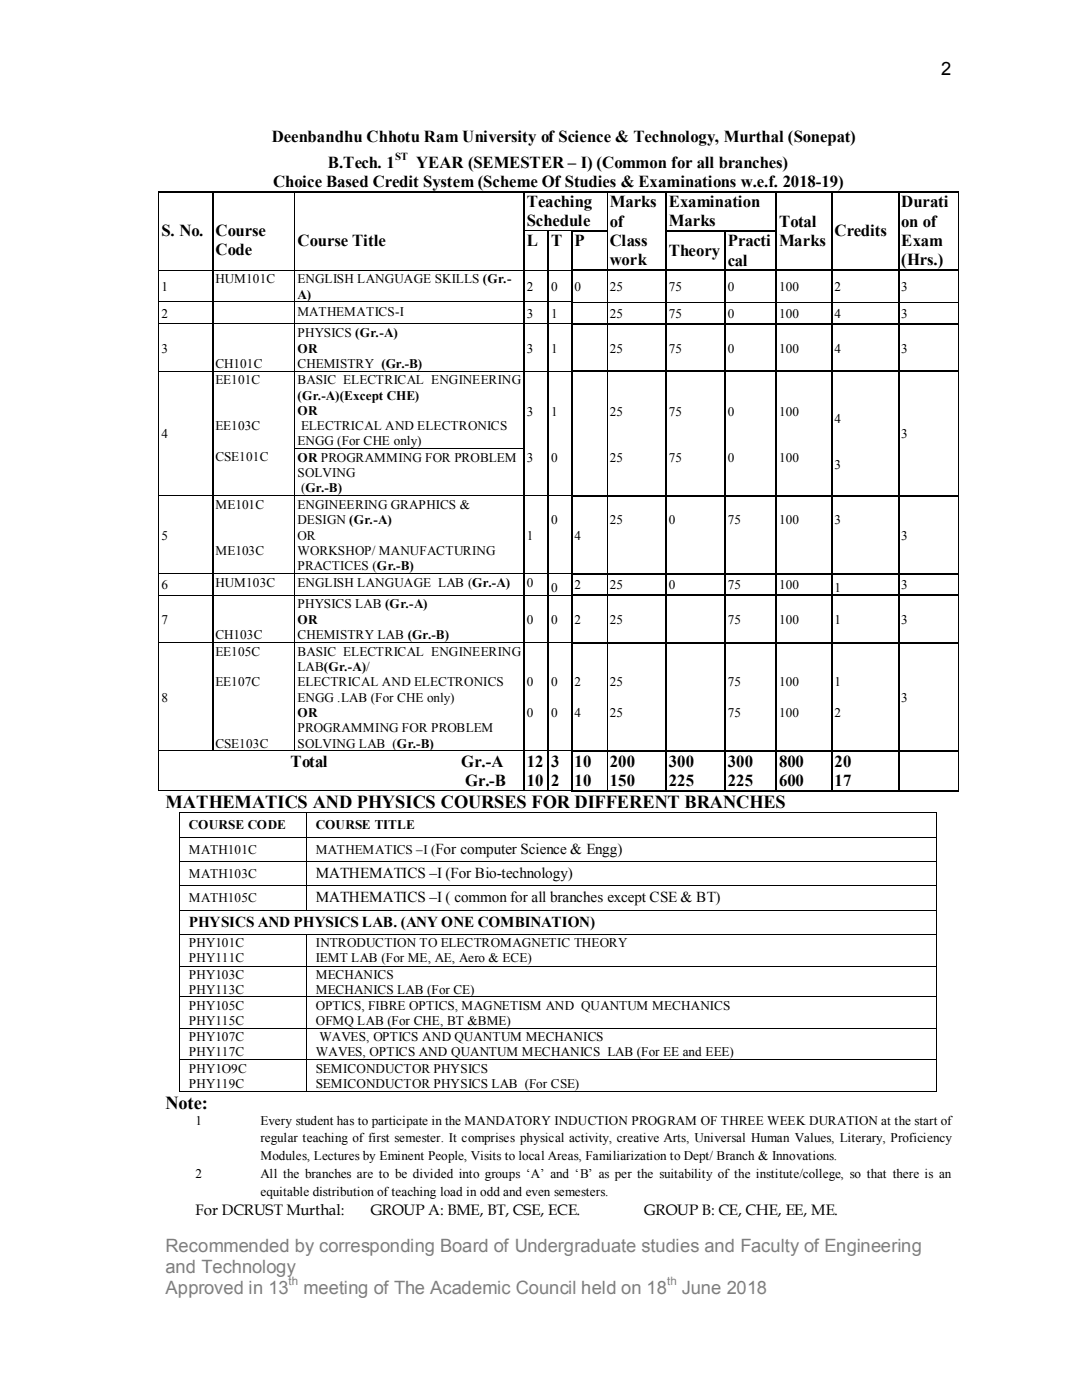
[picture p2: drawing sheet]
<svg xmlns="http://www.w3.org/2000/svg" width="216mm" height="279mm" viewBox="0 0 216 279" stroke-linecap="round" stroke-linejoin="round" font-family="sans-serif">
<defs><g id="words">
<g font-size="3.7">
<text x="187.8" y="15">2</text>
<text x="33" y="161.3">MATHEMATICS AND PHYSICS COURSES FOR DIFFERENT BRANCHES</text>
<text x="33" y="221.3">Note:</text>
</g>
<g font-size="3.7" fill="#7f7f7f">
<text x="33" y="249.8">Recommended by corresponding Board of Undergraduate studies and Faculty of Engineering</text>
<text x="33" y="254">and Technology</text>
<text x="33" y="258.1">Approved in 13</text>
<text x="60.5" y="258.1">meeting of The Academic Council held on 18</text>
<text x="136.1" y="258.1">June 2018</text>
</g>
<g font-size="3.3">
<text x="54.3" y="28.3">Deenbandhu Chhotu Ram University of Science &amp; Technology, Murthal (Sonepat)</text>
<text x="65.4" y="33.4">B.Tech. 1</text>
<text x="83.1" y="33.4">YEAR (SEMESTER – I) (Common for all branches)</text>
<text x="54.5" y="37.3">Choice Based Credit System (Scheme Of Studies &amp; Examinations w.e.f. 2018-19)</text>
<text x="105.2" y="41.3">Teaching</text>
<text x="121.7" y="41.4">Marks</text>
<text x="133.4" y="41.3">Examination</text>
<text x="179.8" y="41.4">Durati</text>
<text x="32.3" y="47.2">S. No.</text>
<text x="43" y="47.2">Course</text>
<text x="105.2" y="45.1">Schedule</text>
<text x="121.7" y="45.2">of</text>
<text x="133.4" y="45.1">Marks</text>
<text x="155.4" y="45.2">Total</text>
<text x="166.5" y="47.2">Credits</text>
<text x="179.8" y="45.2">on of</text>
<text x="43" y="51">Code</text>
<text x="59.4" y="49">Course Title</text>
<text x="105.2" y="49.2">L</text>
<text x="110" y="49.2">T</text>
<text x="114.6" y="49.2">P</text>
<text x="121.7" y="49">Class</text>
<text x="121.7" y="52.8">work</text>
<text x="133.4" y="51.1">Theory</text>
<text x="145.2" y="49.2">Practi</text>
<text x="145.2" y="53">cal</text>
<text x="155.4" y="49">Marks</text>
<text x="179.8" y="49">Exam</text>
<text x="179.8" y="52.8">(Hrs.)</text>
<text x="58" y="153">Total</text>
<text x="92" y="153">Gr.-A</text>
<text x="105.2" y="153">12</text>
<text x="110" y="153">3</text>
<text x="114.6" y="153">10</text>
<text x="121.7" y="153">200</text>
<text x="133.4" y="153">300</text>
<text x="145.2" y="153">300</text>
<text x="155.4" y="153">800</text>
<text x="166.5" y="153">20</text>
<text x="92.8" y="156.8">Gr.-B</text>
<text x="105.2" y="156.8">10</text>
<text x="110" y="156.8">2</text>
<text x="114.6" y="156.8">10</text>
<text x="121.7" y="156.8">150</text>
<text x="133.4" y="156.8">225</text>
<text x="145.2" y="156.8">225</text>
<text x="155.4" y="156.8">600</text>
<text x="166.5" y="156.8">17</text>
</g>
<g font-size="3">
<text x="86.9" y="170.4">For computer Science &amp; Engg)</text>
<text x="63" y="175.3">MATHEMATICS –I (For Bio-technology)</text>
<text x="37.7" y="185.1">PHYSICS AND PHYSICS LAB. (ANY ONE COMBINATION)</text>
<text x="63" y="180.1">MATHEMATICS –I ( common for all branches except CSE &amp; BT)</text>
<text x="39" y="242.4">For DCRUST Murthal:</text>
<text x="74" y="242.4">GROUP A: BME, BT, CSE, ECE.</text>
<text x="128.5" y="242.4">GROUP B: CE, CHE, EE, ME.</text>
</g>
<g font-size="2.6">
<text x="32.3" y="58.1">1</text>
<text x="43" y="56.6">HUM101C</text>
<text x="59.4" y="59.6">A)</text>
<text x="59.4" y="56.6">ENGLISH LANGUAGE SKILLS (Gr.-</text>
<text x="105.2" y="58.1">2</text>
<text x="110" y="58.1">0</text>
<text x="114.6" y="58.1">0</text>
<text x="121.7" y="58.1">25</text>
<text x="133.4" y="58.1">75</text>
<text x="145.2" y="58.1">0</text>
<text x="155.4" y="58.1">100</text>
<text x="166.5" y="58.1">2</text>
<text x="179.8" y="58.1">3</text>
<text x="32.3" y="63.4">2</text>
<text x="59.4" y="63">MATHEMATICS-I</text>
<text x="105.2" y="63.4">3</text>
<text x="110" y="63.4">1</text>
<text x="121.7" y="63.4">25</text>
<text x="133.4" y="63.4">75</text>
<text x="145.2" y="63.4">0</text>
<text x="155.4" y="63.4">100</text>
<text x="166.5" y="63.4">4</text>
<text x="179.8" y="63.4">3</text>
<text x="32.3" y="70.4">3</text>
<text x="59.4" y="67.3">PHYSICS (Gr.-A)</text>
<text x="59.4" y="70.4">OR</text>
<text x="105.2" y="70.4">3</text>
<text x="110" y="70.4">1</text>
<text x="121.7" y="70.4">25</text>
<text x="133.4" y="70.4">75</text>
<text x="145.2" y="70.4">0</text>
<text x="155.4" y="70.4">100</text>
<text x="166.5" y="70.4">4</text>
<text x="179.8" y="70.4">3</text>
<text x="43" y="73.4">CH101C</text>
<text x="43" y="76.7">EE101C</text>
<text x="59.4" y="73.4">CHEMISTRY (Gr.-B)</text>
<text x="59.4" y="76.7">BASIC ELECTRICAL ENGINEERING</text>
<text x="59.4" y="79.8">(Gr.-A)(Except CHE)</text>
<text x="59.4" y="82.9">OR</text>
<text x="105.2" y="83">3</text>
<text x="110" y="83">1</text>
<text x="121.7" y="83">25</text>
<text x="133.4" y="83">75</text>
<text x="145.2" y="83">0</text>
<text x="155.4" y="83">100</text>
<text x="32.3" y="87.5">4</text>
<text x="43" y="85.9">EE103C</text>
<text x="59.4" y="88.9">ENGG (For CHE only)</text>
<text x="60.1" y="85.9">ELECTRICAL AND ELECTRONICS</text>
<text x="166.5" y="84.4">4</text>
<text x="179.8" y="87.5">3</text>
<text x="43" y="92">CSE101C</text>
<text x="59.4" y="92.2">OR PROGRAMMING FOR PROBLEM</text>
<text x="59.4" y="95.2">SOLVING</text>
<text x="105.2" y="92.1">3</text>
<text x="110" y="92.1">0</text>
<text x="121.7" y="92.1">25</text>
<text x="133.4" y="92.1">75</text>
<text x="145.2" y="92.1">0</text>
<text x="155.4" y="92.1">100</text>
<text x="166.5" y="93.6">3</text>
<text x="43" y="101.5">ME101C</text>
<text x="59.4" y="101.5">ENGINEERING GRAPHICS &amp;</text>
<text x="60.1" y="98.2">(Gr.-B)</text>
<text x="32.3" y="107.7">5</text>
<text x="59.4" y="104.6">DESIGN (Gr.-A)</text>
<text x="59.4" y="107.7">OR</text>
<text x="105.2" y="107.7">1</text>
<text x="110" y="104.6">0</text>
<text x="114.6" y="107.7">4</text>
<text x="121.7" y="104.6">25</text>
<text x="133.4" y="104.6">0</text>
<text x="145.2" y="104.6">75</text>
<text x="155.4" y="104.6">100</text>
<text x="166.5" y="104.6">3</text>
<text x="179.8" y="107.7">3</text>
<text x="43" y="110.7">ME103C</text>
<text x="59.4" y="110.7">WORKSHOP/ MANUFACTURING</text>
<text x="59.4" y="113.8">PRACTICES (Gr.-B)</text>
<text x="32.3" y="117.6">6</text>
<text x="43" y="117.1">HUM103C</text>
<text x="59.4" y="117.1">ENGLISH LANGUAGE LAB (Gr.-A)</text>
<text x="105.2" y="117.1">0</text>
<text x="110" y="118.2">0</text>
<text x="114.6" y="117.6">2</text>
<text x="121.7" y="117.6">25</text>
<text x="133.4" y="117.6">0</text>
<text x="145.2" y="117.6">75</text>
<text x="155.4" y="117.6">100</text>
<text x="166.5" y="118.2">1</text>
<text x="179.8" y="117.6">3</text>
<text x="32.3" y="124.5">7</text>
<text x="59.4" y="121.4">PHYSICS LAB (Gr.-A)</text>
<text x="59.4" y="124.5">OR</text>
<text x="105.2" y="124.5">0</text>
<text x="110" y="124.5">0</text>
<text x="114.6" y="124.5">2</text>
<text x="121.7" y="124.5">25</text>
<text x="145.2" y="124.5">75</text>
<text x="155.4" y="124.5">100</text>
<text x="166.5" y="124.5">1</text>
<text x="179.8" y="124.5">3</text>
<text x="43" y="127.6">CH103C</text>
<text x="43" y="130.9">EE105C</text>
<text x="59.4" y="127.6">CHEMISTRY LAB (Gr.-B)</text>
<text x="59.4" y="130.9">BASIC ELECTRICAL ENGINEERING</text>
<text x="43" y="137">EE107C</text>
<text x="59.4" y="133.9">LAB(Gr.-A)/</text>
<text x="59.4" y="137">ELECTRICAL AND ELECTRONICS</text>
<text x="105.2" y="137">0</text>
<text x="110" y="137">0</text>
<text x="114.6" y="137">2</text>
<text x="121.7" y="137">25</text>
<text x="145.2" y="137">75</text>
<text x="155.4" y="137">100</text>
<text x="166.5" y="137">1</text>
<text x="32.3" y="140">8</text>
<text x="59.4" y="140">ENGG .LAB (For CHE only)</text>
<text x="59.4" y="143.1">OR</text>
<text x="105.2" y="143.1">0</text>
<text x="110" y="143.1">0</text>
<text x="114.6" y="143.1">4</text>
<text x="121.7" y="143.1">25</text>
<text x="145.2" y="143.1">75</text>
<text x="155.4" y="143.1">100</text>
<text x="166.5" y="143.1">2</text>
<text x="179.8" y="140">3</text>
<text x="43" y="149.3">CSE103C</text>
<text x="59.4" y="146.1">PROGRAMMING FOR PROBLEM</text>
<text x="59.4" y="149.3">SOLVING LAB (Gr.-B)</text>
<text x="37.7" y="165.5">COURSE CODE</text>
<text x="63" y="165.5">COURSE TITLE</text>
<text x="37.7" y="170.4">MATH101C</text>
<text x="63" y="170.4">MATHEMATICS –I (</text>
<text x="37.7" y="175.3">MATH103C</text>
<text x="37.7" y="180.1">MATH105C</text>
<text x="37.7" y="189.1">PHY101C</text>
<text x="63" y="189.1">INTRODUCTION TO ELECTROMAGNETIC THEORY</text>
<text x="37.7" y="192">PHY111C</text>
<text x="37.7" y="195.3">PHY103C</text>
<text x="63" y="192">IEMT LAB (For ME, AE, Aero &amp; ECE)</text>
<text x="63" y="195.3">MECHANICS</text>
<text x="37.7" y="198.4">PHY113C</text>
<text x="37.7" y="201.5">PHY105C</text>
<text x="63" y="198.4">MECHANICS LAB (For CE)</text>
<text x="63" y="201.5">OPTICS, FIBRE OPTICS, MAGNETISM AND QUANTUM MECHANICS</text>
<text x="37.7" y="204.6">PHY115C</text>
<text x="37.7" y="207.8">PHY107C</text>
<text x="63" y="204.6">OFMQ LAB (For CHE, BT &amp;BME)</text>
<text x="63.8" y="207.8">WAVES, OPTICS AND QUANTUM MECHANICS</text>
<text x="37.7" y="210.8">PHY117C</text>
<text x="37.7" y="214.1">PHY1O9C</text>
<text x="63" y="210.8">WAVES, OPTICS AND QUANTUM MECHANICS LAB (For EE and EEE)</text>
<text x="63" y="214.1">SEMICONDUCTOR PHYSICS</text>
<text x="37.7" y="217.1">PHY119C</text>
<text x="63" y="217.1">SEMICONDUCTOR PHYSICS LAB (For CSE)</text>
<text x="39" y="224.5">1</text>
<text x="52" y="224.5">Every student has to participate in the MANDATORY INDUCTION PROGRAM OF THREE WEEK DURATION at the start of</text>
<text x="52" y="228">regular teaching of first semester. It comprises physical activity, creative Arts, Universal Human Values, Literary, Proficiency</text>
<text x="52" y="231.5">Modules, Lectures by Eminent People, Visits to local Areas, Familiarization to Dept/ Branch &amp; Innovations.</text>
<text x="39" y="235.1">2</text>
<text x="52" y="235.1">All the branches are to be divided into groups ‘A’ and ‘B’ as per the suitability of the institute/college, so that there is an</text>
<text x="52" y="238.6">equitable distribution of teaching load in odd and even semesters.</text>
</g>
<g font-size="2.3" fill="#7f7f7f">
<text x="57.6" y="256.5">th</text>
<text x="133.1" y="256.5">th</text>
</g>
<text font-size="2.1" x="78.8" y="31.9">ST</text>
</g></defs>
<g fill="none" stroke="#000" stroke-width=".25">
<path d="M31.6 38.2h10.7M42.5 38.4v7.6M42.6 38.2h16.2M58.9 38.2h45.6M104.6 38.4v7.6M104.7 38.2h16.4M121.2 38.2h11.6M133 38.4v7.6M133.1 38.2h21.6M154.8 38.4v7.6M154.9 38.2h11M166 38.4v7.6"/>
<path d="M166.1 38.2h13.1M179.4 38.4v7.6M179.5 38.2h11.6M42.5 46.2v7.6M42.5 54.1v6.1M104.6 46.2v7.6M104.6 54.1v6.1M109.4 46.2v7.6M109.4 54.1v6.1M114.2 46.2v7.6M114.2 54.1v6.1M114.3 46.1h6.8"/>
<path d="M114.3 54h6.8M121.2 54h11.6M133 46.2v7.6M133 54.1v6.1M133.1 46.1h11.5M133.1 54h11.5M144.7 46.2v7.6M144.7 54.1v6.1M144.9 46.1h9.8M144.9 54h9.8M154.8 46.2v7.6M154.8 54.1v6.1"/>
<path d="M154.9 54h11M166 46.2v7.6M166 54.1v6.1M166.1 54h13.1M179.4 46.2v7.6M179.4 54.1v6.1M179.5 54h11.6M42.5 60.4v4.2M42.5 64.9v9.1M42.5 74.3v15.2M104.6 60.4v4.2M104.6 64.9v9.1"/>
<path d="M104.6 74.3v15.2M109.4 60.4v4.2M109.4 64.9v9.1M109.4 74.3v15.2M114.2 60.4v4.2M114.2 64.9v9.1M114.2 74.3v15.2M114.3 64.7h6.8M114.3 74.1h6.8M121.2 64.7h11.6M121.2 74.1h11.6M133 60.4v4.2"/>
<path d="M133 64.9v9.1M133 74.3v15.2M133.1 64.7h11.5M133.1 74.1h11.5M144.7 60.4v4.2M144.7 64.9v9.1M144.7 74.3v15.2M144.9 64.7h9.8M144.9 74.1h9.8M154.8 60.4v4.2M154.8 64.9v9.1M154.8 74.3v15.2"/>
<path d="M154.9 64.7h11M154.9 74.1h11M166 60.4v4.2M166 64.9v9.1M166 74.3v15.2M166.1 64.7h13.1M166.1 74.1h13.1M179.4 60.4v4.2M179.4 64.9v9.1M179.4 74.3v15.2M179.5 64.7h11.6M179.5 74.1h11.6"/>
<path d="M42.5 89.7v9.1M42.5 99.1v15.3M104.6 89.7v9.1M104.6 99.1v15.3M109.4 89.7v9.1M109.4 99.1v15.3M114.2 89.7v9.1M114.2 99.1v15.3M114.3 98.9h6.8M121.2 98.9h11.6M133 89.7v9.1M133 99.1v15.3"/>
<path d="M133.1 98.9h11.5M144.7 89.7v9.1M144.7 99.1v15.3M144.9 98.9h9.8M154.8 89.7v9.1M154.8 99.1v15.3M154.9 98.9h11M166 89.7v9.1M166 99.1v15.3M166.1 98.9h13.1M179.4 89.7v9.1M179.4 99.1v15.3"/>
<path d="M179.5 98.9h11.6M42.5 114.6v4.1M42.5 119v9.1M104.6 114.6v4.1M104.6 119v9.1M109.4 114.6v4.1M109.4 119v9.1M114.2 114.6v4.1M114.2 119v9.1M114.3 114.5h6.8M114.3 118.8h6.8M121.2 114.5h11.6"/>
<path d="M121.2 118.8h11.6M133 114.6v4.1M133 119v9.1M133.1 114.5h11.5M133.1 118.8h11.5M144.7 114.6v4.1M144.7 119v9.1M144.9 114.5h9.8M144.9 118.8h9.8M154.8 114.6v4.1M154.8 119v9.1M154.9 114.5h11"/>
<path d="M154.9 118.8h11M166 114.6v4.1M166 119v9.1M166.1 114.5h13.1M166.1 118.8h13.1M179.4 114.6v4.1M179.4 119v9.1M179.5 114.5h11.6M179.5 118.8h11.6M42.5 128.4v21.4M104.6 128.4v21.4M109.4 128.4v21.4"/>
<path d="M114.2 128.4v21.4M114.3 128.2h6.8M121.2 128.2h11.6M133 128.4v21.4M133.1 128.2h11.5M144.7 128.4v21.4M144.9 128.2h9.8M154.8 128.4v21.4M154.9 128.2h11M166 128.4v21.4M166.1 128.2h13.1M179.4 128.4v21.4"/>
<path d="M179.5 128.2h11.6M104.6 150v7.6M109.4 150v7.6M114.2 150v7.6M114.3 149.9h6.8M114.3 157.8h6.8M121.2 149.9h11.6M121.2 157.8h11.6M133 150v7.6M133.1 149.9h11.5M133.1 157.8h11.5M144.7 150v7.6"/>
<path d="M144.9 149.9h9.8M144.9 157.8h9.8M154.8 150v7.6M154.9 149.9h11M154.9 157.8h11M166 150v7.6M166.1 149.9h13.1M166.1 157.8h13.1M179.4 150v7.6M179.5 149.9h11.6M179.5 157.8h11.6"/>
</g>
<g fill="#000">
<path d="M42.3 38.1h.3v.3h-.3zM58.8 38.1h.1v.3h-.1zM104.5 38.1h.2v.3h-.2zM121.1 38.1h.1v.3h-.1zM132.8 38.1h.3v.3h-.3zM154.7 38.1h.2v.3h-.2zM165.9 38.1h.2v.3h-.2zM179.2 38.1h.3v.3h-.3zM191.1 38.1h.2v.3h-.2zM31.6 46h.1v.2h-.1zM31.6 53.8h.1v.3h-.1zM42.3 46h.3v.2h-.3z"/>
<path d="M42.3 53.8h.3v.3h-.3zM58.8 46h.1v.2h-.1zM58.8 53.8h.1v.3h-.1zM104.5 46h.2v.2h-.2zM104.5 53.8h.2v.3h-.2zM109.3 46.1l.3 .1zM109.3 46h.2v.1h-.2zM109.3 53.8h.3v.3h-.3zM114 46h.3v.2h-.3zM114 53.8h.3v.3h-.3zM121.1 46h.1v.2h-.1zM121.1 53.8h.1v.3h-.1z"/>
<path d="M132.8 46h.3v.2h-.3zM132.8 53.8h.3v.3h-.3zM144.6 46h.3v.2h-.3zM144.6 53.8h.3v.3h-.3zM154.7 46h.2v.2h-.2zM154.7 53.8h.2v.3h-.2zM165.9 46h.2v.2h-.2zM165.9 53.8h.2v.3h-.2zM179.2 46h.3v.2h-.3zM179.2 53.8h.3v.3h-.3zM191.1 46h.2v.2h-.2zM191.1 53.8h.2v.3h-.2z"/>
<path d="M31.6 60.2h.1v.2h-.1zM31.6 64.6h.1v.3h-.1zM31.6 74h.1v.3h-.1zM42.3 60.2h.3v.2h-.3zM42.3 64.6h.3v.3h-.3zM42.3 74h.3v.3h-.3zM58.8 60.2h.1v.2h-.1zM58.8 64.6h.1v.3h-.1zM58.8 74h.1v.3h-.1zM104.5 60.2h.2v.2h-.2zM104.5 64.6h.2v.3h-.2zM104.5 74h.2v.3h-.2z"/>
<path d="M109.3 60.2h.3v.2h-.3zM109.3 64.6h.3v.3h-.3zM109.3 74h.3v.3h-.3zM114 60.2h.3v.2h-.3zM114 64.6h.3v.3h-.3zM114 74h.3v.3h-.3zM121.1 60.2h.1v.2h-.1zM121.1 64.6h.1v.3h-.1zM121.1 74h.1v.3h-.1zM132.8 60.2h.3v.2h-.3zM132.8 64.6h.3v.3h-.3zM132.8 74h.3v.3h-.3z"/>
<path d="M144.6 60.2h.3v.2h-.3zM144.6 64.6h.3v.3h-.3zM144.6 74h.3v.3h-.3zM154.7 60.2h.2v.2h-.2zM154.7 64.6h.2v.3h-.2zM154.7 74h.2v.3h-.2zM165.9 60.2h.2v.2h-.2zM165.9 64.6h.2v.3h-.2zM165.9 74h.2v.3h-.2zM179.2 60.2h.3v.2h-.3zM179.2 64.6h.3v.3h-.3zM179.2 74h.3v.3h-.3z"/>
<path d="M191.1 60.2h.2v.2h-.2zM191.1 64.6h.2v.3h-.2zM191.1 74h.2v.3h-.2zM31.6 89.5h.1v.2h-.1zM31.6 98.8h.1v.3h-.1zM42.3 89.5h.3v.2h-.3zM42.3 98.8h.3v.3h-.3zM58.8 89.5h.1v.2h-.1zM58.8 98.8h.1v.3h-.1zM104.5 89.5h.2v.2h-.2zM104.5 98.8h.2v.3h-.2zM109.3 89.5h.3v.2h-.3z"/>
<path d="M109.3 98.8h.3v.3h-.3zM114 89.5h.3v.2h-.3zM114 98.8h.3v.3h-.3zM121.1 89.5h.1v.2h-.1zM121.1 98.8h.1v.3h-.1zM132.8 89.5h.3v.2h-.3zM132.8 98.8h.3v.3h-.3zM144.6 89.5h.3v.2h-.3zM144.6 98.8h.3v.3h-.3zM154.7 89.5h.2v.2h-.2zM154.7 98.8h.2v.3h-.2zM165.9 89.5h.2v.2h-.2z"/>
<path d="M165.9 98.8h.2v.3h-.2zM179.2 89.5h.3v.2h-.3zM179.2 98.8h.3v.3h-.3zM191.1 89.5h.2v.2h-.2zM191.1 98.8h.2v.3h-.2zM31.6 114.4h.1v.2h-.1zM31.6 118.7h.1v.3h-.1zM42.3 114.4h.3v.2h-.3zM42.3 118.7h.3v.3h-.3zM58.8 114.4h.1v.2h-.1zM58.8 118.7h.1v.3h-.1zM104.5 114.4h.2v.2h-.2z"/>
<path d="M104.5 118.7h.2v.3h-.2zM109.3 114.4h.3v.2h-.3zM109.3 118.7h.3v.3h-.3zM114 114.4h.3v.2h-.3zM114 118.7h.3v.3h-.3zM121.1 114.4h.1v.2h-.1zM121.1 118.7h.1v.3h-.1zM132.8 114.4h.3v.2h-.3zM132.8 118.7h.3v.3h-.3zM144.6 114.4h.3v.2h-.3zM144.6 118.7h.3v.3h-.3zM154.7 114.4h.2v.2h-.2z"/>
<path d="M154.7 118.7h.2v.3h-.2zM165.9 114.4h.2v.2h-.2zM165.9 118.7h.2v.3h-.2zM179.2 114.4h.3v.2h-.3zM179.2 118.7h.3v.3h-.3zM191.1 114.4h.2v.2h-.2zM191.1 118.7h.2v.3h-.2zM31.6 128.1h.1v.3h-.1zM42.3 128.1h.3v.3h-.3zM58.8 128.1h.1v.3h-.1zM104.5 128.1h.2v.3h-.2zM109.3 128.1h.3v.3h-.3z"/>
<path d="M114 128.1h.3v.3h-.3zM121.1 128.1h.1v.3h-.1zM132.8 128.1h.3v.3h-.3zM144.6 128.1h.3v.3h-.3zM154.7 128.1h.2v.3h-.2zM165.9 128.1h.2v.3h-.2zM179.2 128.1h.3v.3h-.3zM191.1 128.1h.2v.3h-.2zM31.6 149.8h.1v.2h-.1zM42.3 149.8h.2v.1h-.2zM58.8 149.8v.1zM104.5 149.8h.2v.2h-.2z"/>
<path d="M104.5 157.6l.1 .1zM109.3 149.8h.3v.2h-.3zM109.3 157.6l.1 .1zM114 149.8h.3v.2h-.3zM114 157.6h.3v.3h-.3zM121.1 149.8h.1v.2h-.1zM121.1 157.6h.1v.3h-.1zM132.8 149.8h.3v.2h-.3zM132.8 157.6h.3v.3h-.3zM144.6 149.8h.3v.2h-.3zM144.6 157.6h.3v.3h-.3zM154.7 149.8h.2v.2h-.2z"/>
<path d="M154.7 157.6h.2v.3h-.2zM165.9 149.8h.2v.2h-.2zM165.9 157.6h.2v.3h-.2zM179.2 149.8h.3v.2h-.3zM179.2 157.6h.3v.3h-.3zM191.1 149.8h.2v.2h-.2zM191.1 157.6h.2v.3h-.2zM35.8 162.1h.2v.2h-.2zM35.8 167h.2v.1h-.2zM35.8 171.8h.2v.2h-.2zM35.8 176.7h.2v.2h-.2zM61.1 162.1h.2v.2h-.2z"/>
<path d="M61.1 167h.2v.1h-.2zM61.1 171.8h.2v.2h-.2zM61.1 176.7h.2v.2h-.2zM186.9 162.1h.1v.2h-.1zM186.9 167h.1v.1h-.1zM186.9 171.8h.1v.2h-.1zM186.9 176.7h.1v.2h-.1zM35.8 181.5h.2v.2h-.2zM35.8 186.4h.2v.1h-.2zM35.8 192.7h.2v.2h-.2zM35.8 198.9h.2v.2h-.2zM61.1 181.5h.2v.2h-.2z"/>
<path d="M61.1 186.4h.2v.1h-.2zM61.1 192.7h.2v.2h-.2zM61.1 198.9h.2v.2h-.2zM186.9 181.5h.1v.2h-.1zM186.9 186.4h.1v.1h-.1zM186.9 192.7h.1v.2h-.1zM186.9 198.9h.1v.2h-.1zM35.8 205.1h.2v.2h-.2zM35.8 211.5l.2 .1zM35.8 217.8h.2v.1h-.2zM61.1 205.1h.2v.2h-.2zM61.1 211.5l.2 .1z"/>
<path d="M61.1 217.8h.2v.1h-.2zM186.9 205.1h.1v.2h-.1zM186.9 211.5l.1 .1zM186.9 217.8h.1v.1h-.1z"/>
</g>
<g fill="none" stroke="#000" stroke-width=".2">
<path d="M31.7 38.4v7.6M58.8 38.4v7.6M121.2 38.4v7.6M191.2 38.4v7.6M31.7 46.2v7.6M31.7 54.1v6.1M31.7 53.9h10.6M42.6 53.9h16.2M58.8 46.2v7.6M58.8 54.1v6.1M58.9 53.9h45.6M104.7 46.1h4.6"/>
<path d="M104.7 53.9h4.6M109.5 46.1h4.5M109.6 53.9h4.4M121.2 46.2v7.6M121.2 54.1v6.1M191.2 46.2v7.6M191.2 54.1v6.1M31.7 60.4v4.2M31.7 64.9v9.1M31.7 74.3v15.2M31.7 60.2h10.6M31.7 64.6h10.6"/>
<path d="M31.7 74.1h10.6M42.6 60.2h16.2M42.6 64.6h16.2M42.6 74.1h16.2M58.8 60.4v4.2M58.8 64.9v9.1M58.8 74.3v15.2M58.9 60.2h45.6M58.9 64.6h45.6M58.9 74.1h45.6M104.7 60.2h4.6M104.7 64.6h4.6"/>
<path d="M104.7 74.1h4.6M109.6 60.2h4.4M109.6 64.6h4.4M109.6 74.1h4.4M114.3 60.3h6.8M121.2 60.4v4.2M121.2 64.9v9.1M121.2 74.3v15.2M121.2 60.3h11.6M133.1 60.3h11.5M144.9 60.3h9.8M154.9 60.3h11"/>
<path d="M166.1 60.3h13.1M179.5 60.3h11.6M191.2 60.4v4.2M191.2 64.9v9.1M191.2 74.3v15.2M31.7 89.7v9.1M31.7 99.1v15.3M31.7 98.9h10.6M42.6 98.9h16.2M58.8 89.7v9.1M58.8 99.1v15.3M58.9 89.6h45.6"/>
<path d="M58.9 98.9h45.6M104.7 98.9h4.6M109.6 98.9h4.4M121.2 89.7v9.1M121.2 99.1v15.3M191.2 89.7v9.1M191.2 99.1v15.3M31.7 114.6v4.1M31.7 119v9.1M31.7 114.5h10.6M31.7 118.8h10.6M42.6 114.5h16.2"/>
<path d="M42.6 118.8h16.2M58.8 114.6v4.1M58.8 119v9.1M58.9 114.5h45.6M58.9 118.8h45.6M104.7 114.5h4.6M104.7 118.8h4.6M109.6 114.5h4.4M109.6 118.8h4.4M121.2 114.6v4.1M121.2 119v9.1M191.2 114.6v4.1"/>
<path d="M191.2 119v9.1M31.7 128.4v21.4M31.7 128.2h10.6M42.6 128.2h16.2M58.8 128.4v21.4M58.9 128.2h45.6M104.7 128.2h4.6M109.6 128.2h4.4M121.2 128.4v21.4M191.2 128.4v21.4M31.6 157.7h72.9M31.7 150v7.6"/>
<path d="M31.7 149.9h10.6M42.5 149.9h16.3M58.8 149.9h45.7M104.6 157.7h4.7M104.7 149.9h4.6M109.4 157.7h4.6M109.6 149.9h4.4M121.2 150v7.6M191.2 150v7.6M35.9 162.3v4.7M35.9 167.1v4.7M35.9 172v4.7"/>
<path d="M35.9 176.9v4.6M36 162.2h25.1M36 167h25.1M36 171.9h25.1M36 176.8h25.1M61.2 162.3v4.7M61.2 167.1v4.7M61.2 172v4.7M61.2 176.9v4.6M61.3 162.2h125.6M61.3 167h125.6M61.3 171.9h125.6"/>
<path d="M61.3 176.8h125.6M186.9 162.3v4.7M186.9 167.1v4.7M186.9 172v4.7M186.9 176.9v4.6M35.9 181.7v4.7M35.9 186.5v6.2M35.9 192.9v6M35.9 199.1v6M36 181.6h25.1M36 186.4h25.1M36 192.8h25.1"/>
<path d="M36 199h25.1M61.2 186.5v6.2M61.2 192.9v6M61.2 199.1v6M61.3 181.6h125.6M61.3 186.4h125.6M61.3 192.8h125.6M61.3 199h125.6M186.9 181.7v4.7M186.9 186.5v6.2M186.9 192.9v6M186.9 199.1v6"/>
<path d="M35.9 205.3v6.2M35.9 211.6v6.2M36 205.2h25.1M36 211.5h25.1M36 217.8h25.1M61.2 205.3v6.2M61.2 211.6v6.2M61.3 205.2h125.6M61.3 211.5h125.6M61.3 217.8h125.6M186.9 205.3v6.2M186.9 211.6v6.2"/>
</g>
<use href="#words"/>
</svg>
